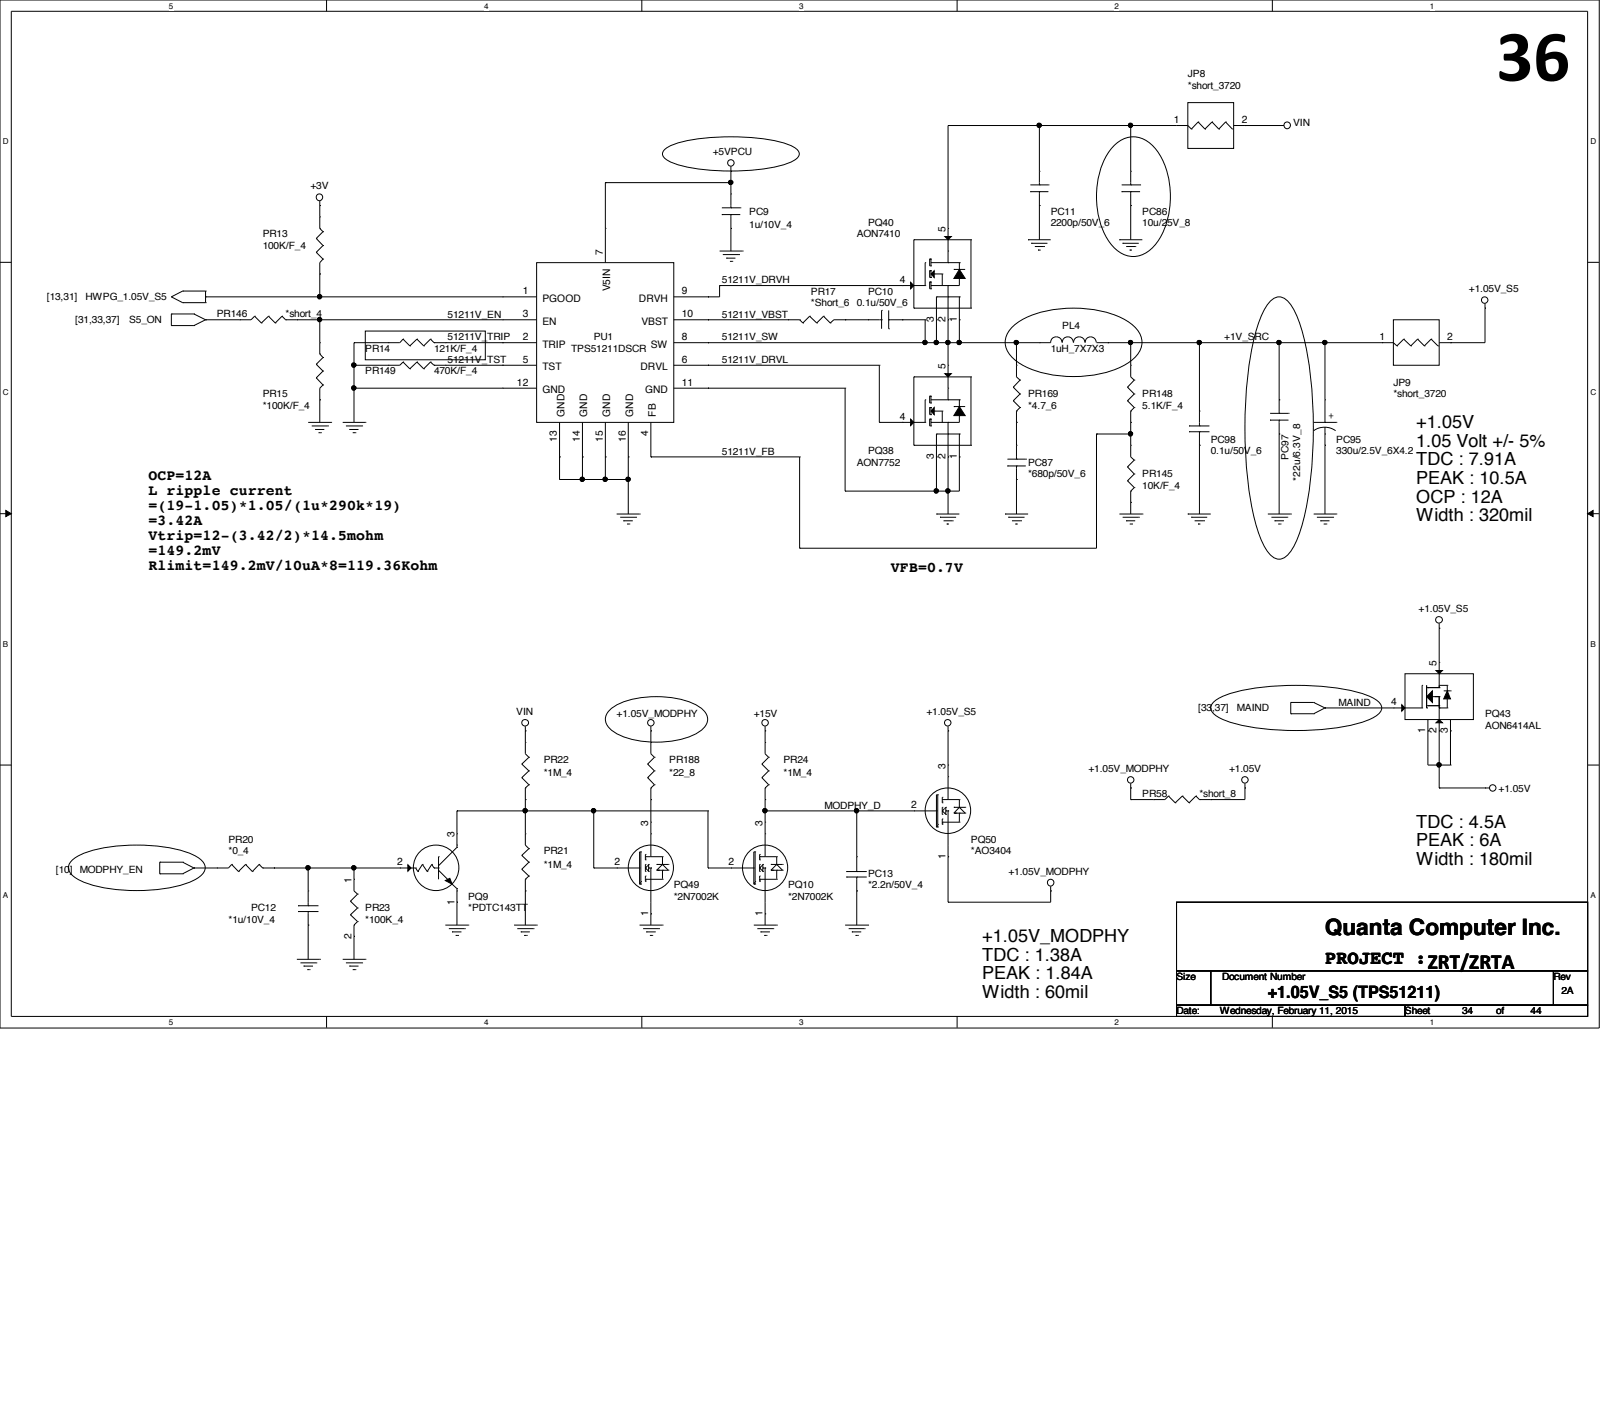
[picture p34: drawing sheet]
<svg xmlns="http://www.w3.org/2000/svg" width="210mm" height="184mm" viewBox="0 0 210 184" stroke-linecap="round" stroke-linejoin="round" font-family="sans-serif">
<defs><g id="words">
<text font-size="9.6" x="196.3" y="10.6">36</text>
<text font-size="3" x="173.8" y="122.6">Quanta Computer Inc.</text>
<text font-size="2.5" x="173.8" y="126.4">PROJECT :ZRT/ZRTA</text>
<g font-size="2.4">
<text x="185.8" y="56.1">+1.05V</text>
<text x="185.8" y="58.6">1.05 Volt +/- 5%</text>
<text x="185.8" y="61">TDC : 7.91A</text>
<text x="185.8" y="63.5">PEAK : 10.5A</text>
<text x="185.8" y="66">OCP : 12A</text>
<text x="185.8" y="68.4">Width : 320mil</text>
<text x="185.8" y="108.6">TDC : 4.5A</text>
<text x="185.8" y="111">PEAK : 6A</text>
<text x="185.8" y="113.5">Width : 180mil</text>
<text x="128.9" y="123.6">+1.05V_MODPHY</text>
<text x="128.9" y="126">TDC : 1.38A</text>
<text x="128.9" y="128.5">PEAK : 1.84A</text>
<text x="128.9" y="130.9">Width : 60mil</text>
</g>
<text font-size="2.2" x="166.3" y="130.9">+1.05V_S5 (TPS51211)</text>
<g font-size="1.9">
<text x="19.5" y="63">OCP=12A</text>
<text x="19.5" y="65">L ripple current</text>
<text x="19.5" y="66.9">=(19-1.05)*1.05/(1u*290k*19)</text>
<text x="19.5" y="68.9">=3.42A</text>
<text x="19.5" y="70.8">Vtrip=12-(3.42/2)*14.5mohm</text>
<text x="19.5" y="72.8">=149.2mV</text>
<text x="19.5" y="74.7">Rlimit=149.2mV/10uA*8=119.36Kohm</text>
<text x="116.9" y="75">VFB=0.7V</text>
</g>
<g font-size="1.4">
<text x="154" y="16.1">1</text>
<text x="162.9" y="16.1">2</text>
<text x="79.1" y="33.4" transform="rotate(-90 79.1 33.4)">7</text>
<text x="124" y="30.4" transform="rotate(-90 124 30.4)">5</text>
<text x="68.6" y="38.6">1</text>
<text x="68.6" y="41.6">3</text>
<text x="71.2" y="39.6">PGOOD</text>
<text x="80.1" y="38.2" transform="rotate(-90 80.1 38.2)">V5IN</text>
<text x="83.8" y="39.6">DRVH</text>
<text x="89.4" y="38.6">9</text>
<text x="89.4" y="41.6">10</text>
<text x="118.1" y="37.1">4</text>
<text x="68.6" y="44.6">2</text>
<text x="68.6" y="47.6">5</text>
<text x="71.2" y="42.6">EN</text>
<text x="71.2" y="45.6">TRIP</text>
<text x="84.2" y="42.6">VBST</text>
<text x="85.4" y="45.6">SW</text>
<text x="89.5" y="47.6">6</text>
<text x="89.5" y="44.6">8</text>
<text x="122.5" y="42.2" transform="rotate(-90 122.5 42.2)">3</text>
<text x="124" y="42.2" transform="rotate(-90 124 42.2)">2</text>
<text x="125.5" y="42.2" transform="rotate(-90 125.5 42.2)">1</text>
<text x="181" y="44.6">1</text>
<text x="189.9" y="44.6">2</text>
<text x="67.8" y="50.6">12</text>
<text x="71.2" y="48.6">TST</text>
<text x="71.2" y="51.6">GND</text>
<text x="84" y="48.6">DRVL</text>
<text x="84.6" y="51.6">GND</text>
<text x="89.4" y="50.6">11</text>
<text x="124" y="48.4" transform="rotate(-90 124 48.4)">5</text>
<text x="73.1" y="58" transform="rotate(-90 73.1 58)">13</text>
<text x="74" y="54.7" transform="rotate(-90 74 54.7)">GND</text>
<text x="76.1" y="58" transform="rotate(-90 76.1 58)">14</text>
<text x="77" y="54.7" transform="rotate(-90 77 54.7)">GND</text>
<text x="79.1" y="58" transform="rotate(-90 79.1 58)">15</text>
<text x="80.1" y="54.7" transform="rotate(-90 80.1 54.7)">GND</text>
<text x="82.1" y="58" transform="rotate(-90 82.1 58)">16</text>
<text x="83.1" y="54.7" transform="rotate(-90 83.1 54.7)">GND</text>
<text x="85" y="57.2" transform="rotate(-90 85 57.2)">4</text>
<text x="86" y="54.7" transform="rotate(-90 86 54.7)">FB</text>
<text x="118.1" y="55.1">4</text>
<text x="122.5" y="60.2" transform="rotate(-90 122.5 60.2)">3</text>
<text x="124" y="60.2" transform="rotate(-90 124 60.2)">2</text>
<text x="125.5" y="60.2" transform="rotate(-90 125.5 60.2)">1</text>
<text x="188.5" y="87.3" transform="rotate(-90 188.5 87.3)">5</text>
<text x="182.5" y="92.5">4</text>
<text x="124" y="100.8" transform="rotate(-90 124 100.8)">3</text>
<text x="187" y="96.2" transform="rotate(-90 187 96.2)">1</text>
<text x="188.5" y="96.2" transform="rotate(-90 188.5 96.2)">2</text>
<text x="189.9" y="96.2" transform="rotate(-90 189.9 96.2)">3</text>
<text x="119.5" y="106">2</text>
<text x="52.1" y="113.5">2</text>
<text x="59.6" y="109.8" transform="rotate(-90 59.6 109.8)">3</text>
<text x="80.6" y="113.5">2</text>
<text x="85" y="108.3" transform="rotate(-90 85 108.3)">3</text>
<text x="95.6" y="113.5">2</text>
<text x="100" y="108.3" transform="rotate(-90 100 108.3)">3</text>
<text x="124" y="112.7" transform="rotate(-90 124 112.7)">1</text>
<text x="46.1" y="115.8" transform="rotate(-90 46.1 115.8)">1</text>
<text x="59.6" y="118.7" transform="rotate(-90 59.6 118.7)">1</text>
<text x="46.1" y="123.2" transform="rotate(-90 46.1 123.2)">2</text>
<text x="85" y="120.2" transform="rotate(-90 85 120.2)">1</text>
<text x="100" y="120.2" transform="rotate(-90 100 120.2)">1</text>
</g>
<g font-size="1.3">
<text x="155.8" y="10.2">JP8</text>
<text x="155.8" y="11.6">*short_3720</text>
<text x="169.6" y="16.6">VIN</text>
<text x="93.5" y="20.4">+5VPCU</text>
<text x="40.7" y="24.8">+3V</text>
<text x="98.3" y="28.2">PC9</text>
<text x="98.3" y="29.9">1u/10V_4</text>
<text x="113.9" y="29.6">PQ40</text>
<text x="137.8" y="28.2">PC11</text>
<text x="137.8" y="29.6">2200p/50V_6</text>
<text x="149.9" y="28.2">PC86</text>
<text x="149.9" y="29.6">10u/25V_8</text>
<text x="34.5" y="31.2">PR13</text>
<text x="34.5" y="32.6">100K/F_4</text>
<text x="112.4" y="31.2">AON7410</text>
<text x="6.1" y="39.4">[13,31]</text>
<text x="11.2" y="39.4">HWPG_1.05V_S5</text>
<text x="28.4" y="41.6">PR146</text>
<text x="37.5" y="41.6">*short_4</text>
<text x="58.7" y="41.7">51211V_EN</text>
<text x="94.7" y="37.2">51211V_DRVH</text>
<text x="94.7" y="41.7">51211V_VBST</text>
<text x="106.4" y="38.7">PR17</text>
<text x="106.4" y="40.1">*Short_6</text>
<text x="112.4" y="40.1">0.1u/50V_6</text>
<text x="113.9" y="38.7">PC10</text>
<text x="192.7" y="38.4">+1.05V_S5</text>
<text x="9.9" y="42.4">[31,33,37]</text>
<text x="16.9" y="42.4">S5_ON</text>
<text x="47.9" y="46.1">PR14</text>
<text x="56.9" y="46.1">121K/F_4</text>
<text x="58.7" y="44.7">51211V_TRIP</text>
<text x="58.7" y="47.6">51211V_TST</text>
<text x="74.9" y="46.1">TPS51211DSCR</text>
<text x="77.9" y="44.6">PU1</text>
<text x="94.7" y="47.6">51211V_DRVL</text>
<text x="94.7" y="44.7">51211V_SW</text>
<text x="137.8" y="46.1">1uH_7X7X3</text>
<text x="139.4" y="43.1">PL4</text>
<text x="160.6" y="44.7">+1V_SRC</text>
<text x="34.5" y="52.1">PR15</text>
<text x="34.5" y="53.6">*100K/F_4</text>
<text x="47.9" y="49.1">PR149</text>
<text x="56.9" y="49.1">470K/F_4</text>
<text x="134.9" y="52.1">PR169</text>
<text x="134.9" y="53.6">*4.7_6</text>
<text x="149.9" y="52.1">PR148</text>
<text x="149.9" y="53.6">5.1K/F_4</text>
<text x="182.8" y="50.6">JP9</text>
<text x="182.8" y="52.1">*short_3720</text>
<text x="94.7" y="59.6">51211V_FB</text>
<text x="113.9" y="59.6">PQ38</text>
<text x="158.8" y="58.1">PC98</text>
<text x="158.8" y="59.6">0.1u/50V_6</text>
<text x="174.3" y="55">+</text>
<text x="175.3" y="58.1">PC95</text>
<text x="175.3" y="59.6">330u/2.5V_6X4.2</text>
<text x="112.4" y="61.1">AON7752</text>
<text x="134.9" y="61.1">PC87</text>
<text x="134.9" y="62.6">*680p/50V_6</text>
<text x="149.9" y="62.6">PR145</text>
<text x="149.9" y="64.1">10K/F_4</text>
<text x="169" y="60.4" transform="rotate(-90 169 60.4)">PC97</text>
<text x="170.6" y="63.1" transform="rotate(-90 170.6 63.1)">*22u/6.3V_8</text>
<text x="186.1" y="80.3">+1.05V_S5</text>
<text x="67.7" y="93.8">VIN</text>
<text x="80.9" y="94.1">+1.05V_MODPHY</text>
<text x="98.9" y="94.1">+15V</text>
<text x="121.5" y="93.8">+1.05V_S5</text>
<text x="157.2" y="93.3">[33,37]</text>
<text x="162.3" y="93.3">MAIND</text>
<text x="175.6" y="92.6">MAIND</text>
<text x="194.8" y="94.1">PQ43</text>
<text x="194.8" y="95.6">AON6414AL</text>
<text x="71.3" y="100.1">PR22</text>
<text x="71.3" y="101.9">*1M_4</text>
<text x="87.8" y="100.1">PR188</text>
<text x="87.8" y="101.9">*22_8</text>
<text x="102.8" y="100.1">PR24</text>
<text x="102.8" y="101.9">*1M_4</text>
<text x="142.8" y="101.3">+1.05V_MODPHY</text>
<text x="161.2" y="101.3">+1.05V</text>
<text x="108.2" y="106.1">MODPHY_D</text>
<text x="149.9" y="104.6">PR58</text>
<text x="157.4" y="104.6">*short_8</text>
<text x="196.6" y="103.8">+1.05V</text>
<text x="30" y="110.6">PR20</text>
<text x="30" y="112.1">*0_4</text>
<text x="71.3" y="112.1">PR21</text>
<text x="71.3" y="113.9">*1M_4</text>
<text x="127.4" y="110.6">PQ50</text>
<text x="127.4" y="112.1">*AO3404</text>
<text x="7.3" y="114.5">[10]</text>
<text x="10.5" y="114.5">MODPHY_EN</text>
<text x="32.9" y="119.5">PC12</text>
<text x="47.9" y="119.5">PR23</text>
<text x="61.4" y="118.1">PQ9</text>
<text x="61.4" y="119.5">*PDTC143TT</text>
<text x="88.4" y="116.5">PQ49</text>
<text x="88.4" y="118.1">*2N7002K</text>
<text x="103.4" y="116.5">PQ10</text>
<text x="103.4" y="118.1">*2N7002K</text>
<text x="113.9" y="115.1">PC13</text>
<text x="113.9" y="116.5">*2.2n/50V_4</text>
<text x="132.3" y="114.8">+1.05V_MODPHY</text>
<text x="30" y="121.1">*1u/10V_4</text>
<text x="47.9" y="121.1">*100K_4</text>
<text x="154.3" y="128.6">Size</text>
<text x="160.3" y="128.6">Document Number</text>
<text x="203.8" y="128.6">Rev</text>
<text x="204.9" y="130.3">2A</text>
<text x="154.3" y="133.1">Date:</text>
<text x="160" y="133.1">Wednesday, February 11, 2015</text>
<text x="184.3" y="133.1">Sheet</text>
<text x="191.8" y="133.1">34</text>
<text x="196.3" y="133.1">of</text>
<text x="200.8" y="133.1">44</text>
</g>
<g font-size="1.1">
<text x="22.1" y="1.1">5</text>
<text x="63.5" y="1.1">4</text>
<text x="104.9" y="1.1">3</text>
<text x="146.2" y="1.1">2</text>
<text x="187.6" y="1.1">1</text>
<text x=".4" y="18.9">D</text>
<text x="208.7" y="18.9">D</text>
<text x=".4" y="51.9">C</text>
<text x="208.7" y="51.9">C</text>
<text x=".4" y="84.8">B</text>
<text x="208.7" y="84.8">B</text>
<text x=".4" y="117.8">A</text>
<text x="208.7" y="117.8">A</text>
<text x="22.1" y="134.5">5</text>
<text x="63.5" y="134.5">4</text>
<text x="104.9" y="134.5">3</text>
<text x="146.2" y="134.5">2</text>
<text x="187.6" y="134.5">1</text>
</g>
</g></defs>
<path d="M0 0h209.8v134.9h-209.8zM1.5 1.5h206.8v131.8h-206.8z" fill="none" stroke="#000" stroke-width=".13"/>
<g fill="#fff">
<path d="M22.1 .2h.6v1.2h-.6z"/>
<path d="M22.1 133.5h.6v1.2h-.6z"/>
</g>
<path d="M42.8 0v1.5M42.8 133.3v1.5" fill="none" stroke="#000" stroke-width=".13"/>
<g fill="#fff">
<path d="M63.5 .2h.6v1.2h-.6z"/>
<path d="M63.5 133.5h.6v1.2h-.6z"/>
</g>
<path d="M84.2 0v1.5M84.2 133.3v1.5" fill="none" stroke="#000" stroke-width=".13"/>
<g fill="#fff">
<path d="M104.9 .2h.6v1.2h-.6z"/>
<path d="M104.9 133.5h.6v1.2h-.6z"/>
</g>
<path d="M125.6 0v1.5M125.6 133.3v1.5" fill="none" stroke="#000" stroke-width=".13"/>
<g fill="#fff">
<path d="M146.2 .2h.6v1.2h-.6z"/>
<path d="M146.2 133.5h.6v1.2h-.6z"/>
</g>
<path d="M166.9 0v1.5M166.9 133.3v1.5" fill="none" stroke="#000" stroke-width=".13"/>
<g fill="#fff">
<path d="M187.6 .2h.6v1.2h-.6z"/>
<path d="M187.6 133.5h.6v1.2h-.6z"/>
<path d="M.4 17.9h.7v1.2h-.7z"/>
<path d="M208.7 17.9h.7v1.2h-.7z"/>
<path d="M.4 50.9h.7v1.2h-.7z"/>
<path d="M208.7 50.9h.7v1.2h-.7z"/>
</g>
<path d="M0 34.4h1.5M208.3 34.4h1.5" fill="none" stroke="#000" stroke-width=".13"/>
<g fill="#fff">
<path d="M.4 83.9h.7v1.1h-.7z"/>
<path d="M208.7 83.9h.7v1.1h-.7z"/>
</g>
<path d="M0 67.4h1.5M.8 67l.7 .4-.7 .4zM208.3 67.4l.7-.4v.8zM208.3 67.4h1.5" fill="none" stroke="#000" stroke-width=".13"/>
<path d="M.8 67l.7 .4-.7 .4zM208.3 67.4l.7-.4v.8z" fill="#000"/>
<g fill="#fff">
<path d="M.4 116.8h.7v1.2h-.7z"/>
<path d="M208.7 116.8h.7v1.2h-.7z"/>
</g>
<g fill="none" stroke="#000" stroke-width=".13">
<path d="M87.4 19.5a12.6 12.6 0 0 1 5.6-1.4 28.6 28.6 0 0 1 10.1 .8l1.3 .6 .3 .3 .2 .4-.2 .4a4.5 4.5 0 0 1-2.5 1.2 29.8 29.8 0 0 1-13.6-.3l-1.2-.6-.4-.3-.1-.4 .1-.4zM124.4 16.5h31.4l.5 .4M124.4 16.5h.1M124.4 16.5v18M136.4 16.5h.1M136.4 16.5v7.8M146.5 18.8a3.3 3.3 0 0 1 4.8 .4 10.4 10.4 0 0 1 2 8.8 8 8 0 0 1-2.6 4.9 3.3 3.3 0 0 1-4.7-.5 10.6 10.6 0 0 1-1.9-9.1 8.2 8.2 0 0 1 2.4-4.5zM148.3 16.5h.1M148.3 16.5v7.8M154.3 16.5h.1M155.8 13.5h6v6h-6zM156.3 16.9h.1"/>
<path d="M157.2 16l-.9 .9M157.2 16h.1M157.2 16l.9 .9M158.1 16.9h.1M159 16l-.9 .9M159 16h.1M159 16l.9 .9M159.9 16.9h.1M160.8 16h.1M160.8 16l.9 .9M160.8 16l-.9 .9M161.7 16.9h.1"/>
<path d="M161.8 16.5h6.6M163.3 16.5h.1M167.8 16.5h.1M22.5 38.9h.1M22.5 38.9l1.5 .8M24 39.7h3M24 38.2l-1.5 .7M24 39.7h.1M24 38.2h.1M24 38.2h3M27 38.9h.1M27 38.2h.1"/>
<path d="M27 39.7h.1M27 38.2v1.5M27 38.9h43.4M41.5 33.1l.9 .9M41.5 31.3l.9 .9M41.5 33.1h.1M41.5 31.3h.1M42 30l.4 .4M42 38.9h.1M42 27h.1M42 35.9h.1M42 30h.1"/>
<path d="M42 28.4h.1M42 26.4v3.6M42.4 34h.1M42.4 32.2h.1M42.4 30.4h.1M42.4 34l-.4 .5v4.4M42.4 32.2l-.9 .9M42.4 30.4l-.9 .9M65.9 38.9h.1M70.4 34.5h18v20.9h-18zM79.4 24h16.5M79.4 24h.1"/>
<path d="M79.4 30h.1M79.4 24v10.5M92.9 38.9h.1M94.4 37.5h27M94.4 37.5h.1M94.4 37.5v1.4h-6M94.4 32.9h3M94.7 28.2h2.4M94.7 28.2h.1M94.7 27.3h2.4M94.8 33.4h2.1M95.3 33.9h1.2"/>
<path d="M95.3 33.9h.1M95.8 34.3h.3M95.9 24h.1M95.9 30h.1M95.9 22.5h.1M95.9 28.2h.1M95.9 27.3h.1M95.9 25.4h.1M95.9 21.8v5.5M95.9 28.2v4.7M96.1 34.3h.1M96.9 33.4h.1"/>
<path d="M97.1 27.3h.1M97.4 32.9h.1M118.4 37.5h.1M119.5 37l.4 .5-.4 .4zM119.9 31.5h7.5M119.9 31.5h.1M119.9 31.5v8.9M121.4 34.5h.1M121.4 37.5h.1M121.4 34.5v3M122 37h.1M122 35.5h.1"/>
<path d="M122 34h.1M122 34v.9h.1M122 35.5v.9h.1M122 37v.9h.1M122.1 35.9l.5-.4v.9zM122.1 37.9h.1M122.1 37h.1M122.1 36.4h.1M122.1 35.5h.1M122.1 34.9h.1M122.1 34h.1M122.1 37.5h.1"/>
<path d="M122.1 34v.9M122.1 35.5v.9M122.1 37v.9M122.1 34.5h3.8M122.6 35.9h.1M122.6 35.9h1M122.9 38.9h.1M122.9 38.9h3M122.9 38.9v6.1M123.6 35.9h.1M123.6 35.9v1.6M124 31h.8l-.4 .5z"/>
<path d="M124.4 32.9h.1M124.4 34.5h.1M124.4 38.9h.1M124.4 37.5h.1M124.4 30h.1M124.4 37.5v15M125.1 35.3h1.5M125.1 35.3h.1M125.9 36.5h.1M125.9 34.5h.1M125.9 38.9h.1M125.9 36.5v1h-3.8"/>
<path d="M125.9 34.5v.8M125.9 38.9v6.1M125.9 35.3l.7 1.2h-1.5zM127.4 31.5h.1M127.4 31.5v8.9M134.9 31.5h.1M134.9 31.5h2.9M135.2 25.1h.1M135.2 24.3h2.3M135.2 25.1h2.3M135.3 31.9h.1M135.3 31.9h2.1"/>
<path d="M135.8 32.3h1.1M136.2 32.8h.1M136.2 32.8h.3M136.4 27h.1M136.4 25.1h.1M136.4 24.3h.1M136.4 22.5h.1M136.4 25.1v6.4M136.9 32.3h.1M137.5 24.3h.1M146.9 31.5h3M146.9 31.5h.1"/>
<path d="M147.2 25.1h2.4M147.2 25.1h.1M147.2 24.3h2.4M147.3 31.9h.1M147.3 31.9h2.1M147.7 32.3h1.2M148.2 32.8h.3M148.2 32.8h.1M148.3 27h.1M148.3 24.3h.1M148.3 25.1h.1M148.3 22.5h.1"/>
<path d="M148.3 25.1v6.4M148.9 32.3h.1M149.6 24.3h.1M166.8 39.4a1.39 1.39 0 0 1 2 0 7.9 7.9 0 0 1 1.8 3.3 52.4 52.4 0 0 1 1.4 19.2 29.5 29.5 0 0 1-2.2 9.7 2.63 2.63 0 0 1-2 1.8 2.63 2.63 0 0 1-2-1.8 24.8 24.8 0 0 1-2-7.9 58.6 58.6 0 0 1 .8-19.7 10.6 10.6 0 0 1 2.2-4.6zM194.8 39.8v5.2h-6M22.5 41.2h2.9M22.5 41.2h.1M22.5 42.7h.1M22.5 41.2v1.5M22.5 42.7h2.9M25.4 41.2l1.6 .8M25.4 41.2h.1"/>
<path d="M25.4 42.7h.1M27 42h.1M27 42l-1.6 .7M31.5 42h.1M33.4 41.5h.1M33.4 41.5l.9 .9M33.4 41.5l-.5 .5h-5.9M34.3 42.4h.1M35.2 41.5h.1M35.2 41.5l.9 .9M35.2 41.5l-.9 .9M36.1 42.4h.1"/>
<path d="M37 41.5h.1M37 41.5l.5 .5M37 41.5l-.9 .9M37.5 42h.1M37.5 42h32.9M38.9 42h.1M40.4 55.4h3M40.9 55.9h2.1M41.4 56.3h1.1M41.4 56.3h.1M41.5 49.6l.9 .9M41.5 47.8l.9 .9"/>
<path d="M41.5 49.6h.1M41.5 47.8h.1M41.8 56.8h.3M42 46.4l.4 .5M42 42h.1M42 52.5h.1M42 46.4h.1M42 45h.1M42 42v4.4M42.1 56.8h.1M42.4 50.5h.1M42.4 48.7h.1"/>
<path d="M42.4 46.9h.1M42.4 50.5l-.4 .4v4.5M42.4 48.7l-.9 .9M42.4 46.9l-.9 .9M43 55.9h.1M43.4 55.4h.1M45 55.4h2.9M45.4 55.9h2.1M45.8 56.3h.1M45.8 56.3h1.2M46.3 56.8h.3M46.4 50.9h24"/>
<path d="M46.4 45h.1M46.4 47.9h.1M46.4 50.9h.1M46.4 45v10.4M46.6 56.8h.1M47.5 55.9h.1M47.9 55.4h.1M47.9 43.4h15.8v3.8h-15.8zM50.9 45h.1M50.9 47.9h.1M52.9 44.5h.1M52.9 47.5h.1"/>
<path d="M52.9 44.5l.9 .9M52.9 47.5l.9 .9M52.9 47.5l-.4 .4h-6.1M52.9 44.5l-.4 .5h-6.1M53.8 45.4h.1M53.8 48.4h.1M54.7 44.5h.1M54.7 47.5h.1M54.7 44.5l.9 .9M54.7 47.5l.9 .9M54.7 44.5l-.9 .9M54.7 47.5l-.9 .9"/>
<path d="M55.6 45.4h.1M55.6 48.4h.1M56.5 44.5l-.9 .9M56.5 47.5l-.9 .9M56.5 44.5h.1M56.5 47.5h.1M56.5 44.5l.4 .5M56.5 47.5l.4 .4M56.9 45h.1M56.9 47.9h.1M56.9 47.9h13.5M56.9 45h13.5"/>
<path d="M58.4 45h.1M58.4 47.9h.1M65.9 45h.1M65.9 47.9h.1M65.9 42h.1M65.9 50.9h.1M73.4 59.9h.1M73.4 55.4v7.5M76.4 59.9h.1M76.4 55.4v7.5M79.4 59.9h.1M79.4 55.4v7.5"/>
<path d="M82.4 59.9h.1M82.4 55.4v12M85.4 59.9h19.5M85.4 59.9h.1M85.4 55.4v4.5M88.4 47.9h27M88.4 42h16.5M88.4 50.9h22.5M92.9 47.9h.1M92.9 50.9h.1M92.9 42h.1M92.9 45h.1"/>
<path d="M103.4 42h.1M104.9 59.9h.1M104.9 42h.1M104.9 59.9v12M104.9 42l.4 .4M105.3 42.4h.1M106.2 41.5h.1M106.2 41.5l-.9 .9M106.2 41.5l.9 .9M107.1 42.4h.1M108 41.5l.9 .9M108 41.5h.1"/>
<path d="M108 41.5l-.9 .9M108.9 42.4h.1M110.9 42h.1M110.9 50.9h.1M110.9 50.9v13.5M113.9 42h.1M115.4 55.4h6M115.4 47.9h.1M115.4 55.4h.1M115.4 47.9v7.5M115.7 42h.1M115.7 40.7h.1"/>
<path d="M115.7 40.7v2.4M115.7 42h-6.3l-.5 .4M116.6 43.1h.1M116.6 42h.1M116.6 40.7v2.4M116.6 42h4.8M118.4 42h.1M118.4 55.4h.1M119.5 55l.4 .4-.4 .4zM119.9 49.4h7.5M119.9 40.4h.1M119.9 49.4h.1"/>
<path d="M119.9 58.4h.1M119.9 40.4h7.5M119.9 49.4v9M119.9 58.4h7.5M121.4 42h.1M121.4 45h.1M121.4 52.5h.1M121.4 55.4h.1M121.4 42v3M121.4 52.5v2.9M122 55h.1M122 53.5h.1"/>
<path d="M122 52h.1M122 55v.9h.1M122 52v.9h.1M122 53.5v.9h.1M122.1 55.9h.1M122.1 55h.1M122.1 54.4h.1M122.1 53.5h.1M122.1 52.9h.1M122.1 52h.1M122.1 55.4h.1M122.1 52v.9"/>
<path d="M122.1 53.5v.9M122.1 55v.9M122.1 52.5h3.8M122.6 53.5v.9l-.5-.5zM122.6 53.9h.1M122.6 53.9h1M122.9 45h.1M122.9 59.9h.1M122.9 42h.1M122.9 56.9h.1M122.9 56.9v7.5M122.9 56.9h3"/>
<path d="M123.6 53.9h.1M123.6 53.9v1.5M124 49h.8l-.4 .4zM124.4 45h.1M124.4 59.9h.1M124.4 42h.1M124.4 50.9h.1M124.4 52.5h.1M124.4 56.9h.1M124.4 55.4h.1M124.4 47.9h.1M124.4 55.4v12"/>
<path d="M125.1 53.3h1.5M125.1 53.3h.1M125.9 59.9h.1M125.9 42h.1M125.9 54.5h.1M125.9 52.5h.1M125.9 56.9h.1M125.9 56.9v7.5h-15M125.9 52.5v.8M125.9 54.5v.9h-3.8M125.9 53.3l.7 1.2h-1.5zM127.4 40.4h.1"/>
<path d="M127.4 58.4h.1M127.4 49.4h.1M127.4 49.4v9M132.7 43a9.6 9.6 0 0 1 5.5-2.4 15.4 15.4 0 0 1 9.4 1.4 3.8 3.8 0 0 1 2.2 2.9 3.2 3.2 0 0 1-1.4 2.4 13.7 13.7 0 0 1-8.9 2.1 11.9 11.9 0 0 1-6.2-2.1 2.74 2.74 0 0 1-.6-4.3zM132.9 50.8h.1M132.9 52.6h.1M132.9 50.8l.9 .9M132.9 52.6l.9 .9M133.3 45h.1M133.3 55.4h.1M133.3 58.4h.1M133.3 53.9h.1"/>
<path d="M133.3 47.9h.1M133.3 45v4.4l.5 .5M133.3 53.9v6.3M133.8 49.9h.1M133.8 51.7h.1M133.8 53.5h.1M133.8 49.9l-.9 .9M133.8 51.7l-.9 .9M133.8 53.5l-.5 .4M136.4 45h.1M139.3 44.9a.74 .74 0 0 0-.7-.7 .74 .74 0 0 0-.8 .8h-49.4M140.8 44.9a.72 .72 0 0 0-.7-.7 .72 .72 0 0 0-.7 .8"/>
<path d="M142.3 44.9a.74 .74 0 0 0-.7-.7 .74 .74 0 0 0-.8 .8M143.8 44.9a.72 .72 0 0 0-.7-.7 .72 .72 0 0 0-.7 .8M143.8 56.9h.1M143.8 45h39l.5 .4M143.8 56.9v15h-38.9M143.8 56.9h4.5M145.3 45h.1M147.9 50.8h.1M147.9 52.6h.1M147.9 50.8l.9 .9M147.9 52.6l.9 .9M148.3 45h.1"/>
<path d="M148.3 56.9h.1M148.3 55.4h.1M148.3 58.4h.1M148.3 53.9h.1M148.3 47.9h.1M148.3 45v4.4l.5 .5M148.3 53.9v6l.5 .5M148.8 49.9h.1M148.8 51.7h.1M148.8 53.5h.1M148.8 49.9l-.9 .9M148.8 51.7l-.9 .9"/>
<path d="M148.8 53.5l-.5 .4M156 55.9h2.7M156 56.6h2.7M156 55.9h.1M156 56.6h.1M157.4 45h.1M157.4 58.4h.1M157.4 56.6h.1M157.4 55.9h.1M157.4 53.9h.1M157.4 45v10.9M157.4 56.6v10.8"/>
<path d="M166.6 55.1h.1M166.6 54.2h2.4M166.6 55.1h2.4M167.8 45h.1M167.8 56.9h.1M167.8 52.5h.1M167.8 54.2h.1M167.8 55.1h.1M167.8 45v9.2M167.8 55.1v12.3M169 54.2h.1M172.3 55.4h3"/>
<path d="M173.8 56a2.31 2.31 0 0 1 1.4 .5M173.8 45h.1M173.8 58.4h.1M173.8 56.9h.1M173.8 55.4h.1M173.8 56a2.26 2.26 0 0 0-1.5 .5M173.8 52.5h.1M173.8 45v10.4M173.8 56v11.4M175.3 55.4h.1M181.3 45h.1M182.8 42h6v5.9h-6z"/>
<path d="M183.3 45.4h.1M184.1 44.5l-.8 .9M184.1 44.5h.1M184.1 44.5l1 .9M185.1 45.4h.1M186 44.5h.1M186 44.5l.9 .9M186 44.5l-.9 .9M186.9 45.4h.1M187.7 44.5l-.8 .9M187.7 44.5h.1M187.7 44.5l.9 .9"/>
<path d="M188.6 45.4h.1M190.3 45h.1M194.8 40.4h.1M73.4 62.9h9M73.4 62.9h.1M76.4 62.9h.1M79.4 62.9h.1M80.9 67.4h3M81.4 67.9h2M81.8 68.3h1.2M81.8 68.3h.1M82.3 68.7h.2"/>
<path d="M82.4 62.9h.1M82.5 68.7h.1M83.4 67.9h.1M83.9 67.4h.1M104.9 71.9h.1M110.9 64.4h.1M122.9 67.4h3M122.9 64.4h.1M122.9 67.4h.1M123.3 67.9h.1M123.3 67.9h2.1M123.8 68.3h1.2"/>
<path d="M124.2 68.7h.3M124.2 68.7h.1M124.4 64.4h.1M125 68.3h.1M131.9 67.4h3M131.9 67.4h.1M132.2 61.1h2.4M132.2 61.1h.1M132.2 60.2h2.4M132.3 67.9h.1M132.3 67.9h2.1M132.8 68.3h1.1"/>
<path d="M133.2 68.7h.3M133.2 68.7h.1M133.3 62.9h.1M133.3 60.2h.1M133.3 61.1h.1M133.3 61.1v6.3M133.9 68.3h.1M134.6 60.2h.1M146.9 67.4h3M147.3 67.9h2.1M147.7 68.3h.1M147.7 68.3h1.2"/>
<path d="M147.9 61.3h.1M147.9 63.1h.1M147.9 61.3l.9 .9M147.9 63.1l.9 .9M148.2 68.7h.3M148.3 65.9h.1M148.3 64.4h.1M148.3 64.4v3M148.5 68.7h.1M148.8 60.4h.1M148.8 62.2h.1M148.8 64h.1"/>
<path d="M148.8 60.4l-.9 .9M148.8 62.2l-.9 .9M148.8 64l-.5 .4M149.4 67.9h.1M149.9 67.4h.1M155.8 67.4h3M155.8 67.4h.1M156.3 67.9h.1M156.3 67.9h2.1M156.7 68.3h1.2M157.2 68.7h.3M157.2 68.7h.1"/>
<path d="M157.9 68.3h.1M166.3 67.4h3M166.8 67.9h2.1M167.2 68.3h1.2M167.2 68.3h.1M167.7 68.7h.3M168 68.7h.1M168.9 67.9h.1M169.3 67.4h.1M172.3 67.4h3M172.8 67.9h2.1M173.2 68.3h.1"/>
<path d="M173.2 68.3h1.2M173.7 68.7h.3M174 68.7h.1M174.9 67.9h.1M175.3 67.4h.1M68.9 95.9h.1M68.9 97.4h.1M68.9 95.3v3.6l.5 .5M69.4 99.4h.1M69.4 99.4l-.9 .8M79.8 93.3a7.7 7.7 0 0 1 5.1-1.9 11.6 11.6 0 0 1 7 1.5 1.7 1.7 0 0 1 0 3 10.7 10.7 0 0 1-7 1.4 7.7 7.7 0 0 1-5.1-1.9 1.52 1.52 0 0 1 0-2.1zM85.4 95.9h.1"/>
<path d="M85.4 97.4h.1M85.4 95.3v3.6l.5 .5M85.9 99.4h.1M85.9 99.4l-.9 .8M100.4 95.9h.1M100.4 97.4h.1M100.4 95.3v3.6l.4 .5M100.8 99.4h.1M100.8 99.4l-.9 .8M124.4 95.9h.1M124.4 95.3v9.6M159.3 92a12.6 12.6 0 0 1 6-1.8 36.7 36.7 0 0 1 13.2 .7 4.6 4.6 0 0 1 2.6 1.5l.2 .5-.2 .4a4.7 4.7 0 0 1-2.6 1.5 35.3 35.3 0 0 1-16.9 0 4.6 4.6 0 0 1-2.6-1.5l-.2-.4 .2-.5z"/>
<path d="M169.3 92.2h3M169.3 92.2h.1M169.3 93.6h.1M169.3 92.2v1.4M169.3 93.6h3M172.3 92.2h.1M172.3 93.6h.1M172.3 92.2l1.5 .7M173.8 92.9h12.8M173.8 92.9l-1.5 .7M173.8 92.9h.1M182.8 92.9h.1"/>
<path d="M183.9 92.5l.4 .4-.4 .4zM184.3 88.4h9v6h-9zM186.6 92.9h.1M186.6 89.9h.1M186.6 89.9v3M187.2 91.4l.7-.8v1.6zM187.2 92.9h.1M187.2 90.2h.1M187.2 89.9v3M187.2 92.6h1.6M187.2 90.2h1.6M187.3 95.9h.1"/>
<path d="M187.3 90.2h.1M187.3 94.4v6h3M187.9 91.4h.9M188.4 94.8l.4-.4 .4 .4zM188.4 88h.8l-.4 .4zM188.6 92.6h.1M188.8 95.9h.1M188.8 82.4h.1M188.8 90.2h.1M188.8 91.4h.1M188.8 92.9h.1M188.8 92.6h.1"/>
<path d="M188.8 88.4h.1M188.8 94.4h.1M188.8 86.9h.1M188.8 81.8v8.4M188.8 91.4v12M188.8 89.9h1.1M188.8 92.9h1.1M189.4 90.6h.9M189.9 90.6l.4 1.1h-.9zM189.9 89.9h.1M189.9 90.6h.1M189.9 92.9h.1"/>
<path d="M189.9 89.9v.7M189.9 91.7v1.2M190.3 95.9h.1M190.3 90.6h.1M190.3 94.4v6M0 100.4h1.5M9.4 112.9a10.4 10.4 0 0 1 5.7-1.9 21.7 21.7 0 0 1 10.1 1.1 2.36 2.36 0 0 1 1.7 1.7 2.39 2.39 0 0 1-1.7 1.8 21.7 21.7 0 0 1-11.4 .9 9.3 9.3 0 0 1-4.4-1.7 1.21 1.21 0 0 1 0-1.9zM21 114.6h.1M21 113.1h.1M21 113.1h3M21 113.1v1.5M21 114.6h3"/>
<path d="M24 113.1h.1M24 114.6h.1M24 113.1l1.4 .8M25.4 113.9h.1M25.4 113.9l-1.4 .7M28.4 113.9h.1M30.4 113.4h.1M30.4 113.4l.9 .9M30.4 113.4l-.4 .5h-4.6M31.3 114.3h.1M32.2 113.4h.1M32.2 113.4l.9 .9"/>
<path d="M32.2 113.4l-.9 .9M33.1 114.3h.1M34 113.4l-.9 .9M34 113.4h.1M34 113.4l.5 .5M34.5 113.9h.1M34.5 113.9h20M35.9 113.9h.1M39.1 118.8h2.7M39.1 119.6h2.7M39.1 118.8h.1M39.1 119.6h.1"/>
<path d="M40.4 113.9h.1M40.4 119.6h.1M40.4 118.8h.1M40.4 116.9h.1M40.4 113.9v4.9M40.4 119.6v6.3M46 118.2h.1M46 118.2l.9 .9M46.4 113.9h.1M46.4 115.4h.1M46.4 113.9v3l.5 .4M46.9 117.3h.1"/>
<path d="M46.9 119.1h.1M46.9 117.3l-.9 .9M46.9 119.1l-.9 .9M52.5 113.9h.1M53.5 113.5l.4 .4-.4 .4zM54.5 113.9h.1M54.5 113.9l.3 .4M54.8 114.3h.1M55.4 113.4l-.6 .9M55.4 113.4h.1M55.4 113.4l.6 .9M56 114.3h.1"/>
<path d="M56.6 113.4l-.6 .9M56.6 113.4h.1M56.6 113.4l.3 .5M56.9 113.9h.1M56.9 113.9h.6M57.5 113.9h.1M57.5 112.4h.1M57.5 112.4v3M57.5 114.2l1.2 1.2M58.4 115.5l.6-.3 .3 .8zM58.7 115.4h.1M59.3 116l.6 .6"/>
<path d="M59.9 106.4h.1M59.9 118.4h.1M59.9 116.9h.1M59.9 116.6h.1M59.9 111.2h.1M59.9 110.9h.1M59.9 109.4h.1M59.9 106.4v4.8M59.9 116.6v4.8M59.9 106.4h33M59.9 111.2l-2.4 2.4M68.5 112.2h.1"/>
<path d="M68.5 114h.1M68.5 100.2h.1M68.5 102h.1M68.5 112.2l.9 .9M68.5 114l.9 .9M68.5 100.2l.9 .9M68.5 102l.9 1M68.9 104.9h.1M68.9 106.4h.1M68.9 116.9h.1M68.9 115.4h.1M68.9 109.4h.1"/>
<path d="M68.9 103.4h.1M68.9 103.4v7.5l.5 .4M68.9 115.4v6M69.4 111.3h.1M69.4 113.1h.1M69.4 114.9h.1M69.4 101.1h.1M69.4 103h.1M69.4 111.3l-.9 .9M69.4 113.1l-.9 .9M69.4 114.9l-.5 .5M69.4 101.1l-.9 .9"/>
<path d="M69.4 103l-.5 .4M77.9 106.4h.1M77.9 113.9h.1M77.9 106.4v7.5M77.9 113.9h6M80.9 113.9h.1M83.9 116h.2M83.9 115.8h.1M83.9 113.9h.1M83.9 116h.1M84.1 111.8h.1M84.1 115.7h.1"/>
<path d="M84.1 116h.1M84.1 111.8v4.2M84.1 111.8h-.2v4.2M84.7 112.4h2.2M84.7 113.9l.3 .3M84.7 112.4h.1M84.7 113.9h.1M84.7 113.4h.1M84.7 114.3h.1M84.7 114.9h.1M84.7 115.5h.1M84.7 112.1h.1"/>
<path d="M84.7 112.7h.1M84.7 112.8h.1M84.7 115.4h.1M84.7 115.7h.1M84.7 112.1v.7M84.7 113.4v.9M84.7 114.9v.8M84.7 115.4h2.2M85 100.2h.1M85 102h.1M85 114.2h.1M85 100.2l.9 .9"/>
<path d="M85 102l.9 1M85 114.2l.1 .1M85.1 113.4l-.4 .5M85.1 114.3h.1M85.1 113.4h.1M85.1 113.9h.1M85.1 113.9h.3M85.1 113.4v.9M85.4 119.9h.1M85.4 104.9h.1M85.4 103.4h.1M85.4 113.9h.1"/>
<path d="M85.4 109.4h.1M85.4 107.9h.1M85.4 103.4v9M85.4 113.9v7.5M85.9 101.1h.1M85.9 103h.1M85.9 101.1l-.9 .9M85.9 103l-.5 .4M86.1 114.2h.1M86.1 113.4h.1M86.1 114.2h1.6M86.1 113.4h1.6"/>
<path d="M86.3 114.2h.1M86.4 114.2h.1M86.9 114.2h.1M86.9 112.4h.1M86.9 113.4h.1M86.9 115.4h.1M86.9 112.4v1M86.9 114.2v1.2M86.9 113.4l.8 .8M86.9 113.4l-.8 .8M87.7 114.2h.1M87.7 113.4h.1"/>
<path d="M92.9 113.9h6M92.9 106.4h.1M92.9 113.9h.1M92.9 106.4v7.5M95.9 113.9h.1M98.9 116h.2M98.9 115.8h.1M98.9 113.9h.1M98.9 116h.1M99.1 111.8h.1M99.1 115.7h.1M99.1 116h.1"/>
<path d="M99.1 111.8v4.2M99.1 111.8h-.2v4.2M99.7 112.4h.1M99.7 113.9h.1M99.7 113.4h.1M99.7 114.3h.1M99.7 114.9h.1M99.7 115.5h.1M99.7 112.1h.1M99.7 112.7h.1M99.7 112.8h.1M99.7 115.4h.1"/>
<path d="M99.7 115.7h.1M99.7 112.1v.7M99.7 113.4v.9M99.7 114.9v.8M99.7 112.4h2.2M99.7 115.4h2.2M99.7 113.9l.2 .3M99.9 114.2l.2 .1M99.9 100.2h.1M99.9 102h.1M99.9 114.2h.1M99.9 100.2l.9 .9"/>
<path d="M99.9 102l.9 1M100.1 114.3h.1M100.1 113.4h.1M100.1 113.9h.1M100.1 113.9h.3M100.1 113.4v.9M100.1 113.4l-.4 .5M100.4 119.9h.1M100.4 106.4h.1M100.4 104.9h.1M100.4 103.4h.1M100.4 113.9h.1"/>
<path d="M100.4 109.4h.1M100.4 107.9h.1M100.4 103.4v9M100.4 113.9v7.5M100.4 106.4h22.5M100.8 101.1h.1M100.8 103h.1M100.8 101.1l-.9 .9M100.8 103l-.4 .4M101.1 114.2h.1M101.1 113.4h.1M101.1 114.2h1.6"/>
<path d="M101.1 113.4h1.6M101.3 114.2h.1M101.4 114.2h.1M101.9 114.2h.1M101.9 112.4h.1M101.9 113.4h.1M101.9 115.4h.1M101.9 112.4v1M101.9 114.2v1.2M101.9 113.4l.8 .8M101.9 113.4l-.8 .8M102.7 114.2h.1"/>
<path d="M102.7 113.4h.1M111 114.3h.1M111 115.1h.1M111 114.3h2.7M111 115.1h2.7M112.4 106.4h.1M112.4 116.9h.1M112.4 115.1h.1M112.4 114.3h.1M112.4 112.4h.1M112.4 106.4v7.9M112.4 115.1v6.3"/>
<path d="M119.9 106.4h.1M122.9 108.3h.1M122.9 106.4h.1M122.9 108.5h.1M123 104.3h-.1v4.2M123 104.3h.1M123 108.2h.1M123 108.5h.1M123 104.3v4.2M123.6 107.9h2.3M123.6 106.4l.5 .4M123.6 104.9h.1"/>
<path d="M123.6 106.4h.1M123.6 105.9h.1M123.6 106.8h.1M123.6 107.4h.1M123.6 108h.1M123.6 104.6h.1M123.6 105.2h.1M123.6 105.3h.1M123.6 107.9h.1M123.6 108.2h.1M123.6 104.6v.7M123.6 105.9v.9"/>
<path d="M123.6 107.4v.8M123.6 104.9h2.3M123.9 106.7h.1M124.1 105.9l-.5 .5M124.1 106.8h.1M124.1 105.9h.1M124.1 106.4h.1M124.1 106.4h.3M124.1 105.9v.9M124.4 118.4h.1M124.4 112.4h.1M124.4 106.4h.1"/>
<path d="M124.4 101.9h.1M124.4 100.4h.1M124.4 106.4v12M125.1 105.9h1.5M125.1 106.7h.1M125.1 105.9h.1M125.1 106.7h1.5M125.3 106.7h.1M125.4 106.7h.1M125.9 106.7h.1M125.9 104.9h.1M125.9 105.9h.1"/>
<path d="M125.9 107.9h.1M125.9 104.9v1M125.9 106.7v1.2M125.9 105.9l.7 .8M125.9 105.9l-.8 .8M126.6 106.7h.1M126.6 105.9h.1M137.8 116.9h.1M137.8 116.3v2.1h-13.4M148.3 104.9h.1M148.3 103.4h.1M148.3 102.8v2.1"/>
<path d="M151.3 104.9h.1M153.3 104.4l-.5 .5h-4.5M153.3 104.4h.1M153.3 104.4l.9 .9M154.2 105.3h.1M154.3 118.4h54v9h-54zM155.1 104.4l-.9 .9M155.1 104.4h.1M155.1 104.4l.9 .9M156 105.3h.1M156.9 104.4l-.9 .9M156.9 104.4h.1"/>
<path d="M156.9 104.4l.5 .5M157.4 104.9h.1M158.8 104.9h.1M163.3 103.4h.1M163.3 102.8v2.1h-5.9M188.8 103.4h6.6M188.8 103.4h.1M188.8 100.4h.1M190.3 100.4h.1M194.8 103.4h.1M208.3 100.4h1.5M38.9 125.9h3.1"/>
<path d="M39.4 126.3h2.1M39.8 126.7h1.3M39.8 126.7h.1M40.3 127.2h.3M40.4 121.4h.1M40.6 127.2h.1M41.5 126.3h.1M42 125.9h.1M45 125.9h2.9M45.4 126.3h2.1M45.8 126.7h.1M45.8 126.7h1.2"/>
<path d="M46 120h.1M46 120l.9 .9M46.3 127.2h.3M46.4 122.9h.1M46.4 121.4h.1M46.4 121.4v4.5M46.6 127.2h.1M46.9 120.9h.1M46.9 120.9l-.5 .5M47.5 126.3h.1M47.9 125.9h.1M58.4 121.4h3"/>
<path d="M58.9 121.8h2.1M59.3 122.3h1.2M59.3 122.3h.1M59.8 122.7h.3M60.1 122.7h.1M61 121.8h.1M61.4 121.4h.1M67.4 121.4h3M67.9 121.8h2.1M68.3 122.3h.1M68.3 122.3h1.2M68.7 122.7h.4"/>
<path d="M69.1 122.7h.1M70 121.8h.1M70.4 121.4h.1M83.9 121.4h3M84.4 121.8h2M84.8 122.3h1.2M84.8 122.3h.1M85.3 122.7h.3M85.6 122.7h.1M86.4 121.8h.1M86.9 121.4h.1M98.9 121.4h3"/>
<path d="M99.4 121.8h2M99.8 122.3h.1M99.8 122.3h1.2M100.2 122.7h.3M100.5 122.7h.1M101.4 121.8h.1M101.9 121.4h.1M110.9 121.4h3M111.3 121.8h2.1M111.8 122.3h.1M111.8 122.3h1.2M112.2 122.7h.3"/>
<path d="M112.5 122.7h.1M113.4 121.8h.1M113.9 121.4h.1M154.3 127.4h4.5v4.5h-4.5zM154.3 131.9h30v1.4h-30zM158.8 127.4h45v4.5h-45zM184.3 131.9h24v1.4h-24zM203.8 127.4h4.5v4.5h-4.5z"/>
<circle cx="136.3" cy="16.4" r=".29"/>
<circle cx="148.3" cy="16.4" r=".29"/>
<circle cx="168.9" cy="16.4" r=".44"/>
<circle cx="41.9" cy="25.9" r=".44"/>
<circle cx="41.9" cy="38.9" r=".29"/>
<circle cx="95.9" cy="23.9" r=".29"/>
<circle cx="95.9" cy="21.4" r=".43"/>
<circle cx="194.8" cy="39.4" r=".43"/>
<circle cx="41.9" cy="41.9" r=".29"/>
<circle cx="46.4" cy="47.9" r=".29"/>
<circle cx="46.4" cy="50.9" r=".29"/>
<circle cx="121.3" cy="44.9" r=".29"/>
<circle cx="122.8" cy="44.9" r=".29"/>
<circle cx="124.3" cy="44.9" r=".29"/>
<circle cx="125.8" cy="44.9" r=".29"/>
<circle cx="133.3" cy="44.9" r=".29"/>
<circle cx="148.3" cy="56.9" r=".29"/>
<circle cx="148.3" cy="44.9" r=".29"/>
<circle cx="157.3" cy="44.9" r=".29"/>
<circle cx="167.8" cy="44.9" r=".29"/>
<circle cx="173.8" cy="44.9" r=".29"/>
<circle cx="76.4" cy="62.9" r=".29"/>
<circle cx="79.4" cy="62.9" r=".29"/>
<circle cx="82.4" cy="62.9" r=".29"/>
<circle cx="122.8" cy="64.4" r=".29"/>
<circle cx="124.3" cy="64.4" r=".29"/>
<circle cx="68.9" cy="94.8" r=".44"/>
<circle cx="85.4" cy="94.8" r=".43"/>
<circle cx="100.4" cy="94.8" r=".43"/>
<circle cx="124.3" cy="94.8" r=".43"/>
<circle cx="188.8" cy="81.3" r=".44"/>
<circle cx="40.4" cy="113.8" r=".29"/>
<circle cx="46.4" cy="113.8" r=".29"/>
<circle cx="57.2" cy="113.8" r="2.99"/>
<circle cx="68.9" cy="106.4" r=".29"/>
<circle cx="77.9" cy="106.4" r=".29"/>
<circle cx="85.4" cy="113.8" r="2.97"/>
<circle cx="100.3" cy="106.4" r=".29"/>
<circle cx="100.4" cy="113.8" r="2.97"/>
<circle cx="112.4" cy="106.4" r=".29"/>
<circle cx="124.3" cy="106.4" r="2.99"/>
<circle cx="137.8" cy="115.8" r=".44"/>
<circle cx="148.3" cy="102.3" r=".43"/>
<circle cx="163.3" cy="102.3" r=".43"/>
<circle cx="188.8" cy="100.3" r=".29"/>
<circle cx="195.8" cy="103.4" r=".43"/>
</g>
<g fill="#000">
<path d="M119.5 37l.4 .5-.4 .4zM122.1 35.9l.5-.4v.9zM124 31h.8l-.4 .5zM125.9 35.3l.7 1.2h-1.5zM119.5 55l.4 .4-.4 .4zM122.6 53.5v.9l-.5-.5zM124 49h.8l-.4 .4zM125.9 53.3l.7 1.2h-1.5zM183.9 92.5l.4 .4-.4 .4zM187.2 91.4l.7-.8v1.6zM188.4 94.8l.4-.4 .4 .4zM188.4 88h.8l-.4 .4z"/>
<path d="M189.9 90.6l.4 1.1h-.9zM53.5 113.5l.4 .4-.4 .4zM58.4 115.5l.6-.3 .3 .8z"/>
<circle cx="136.3" cy="16.4" r=".29"/>
<circle cx="148.3" cy="16.4" r=".29"/>
<circle cx="41.9" cy="38.9" r=".29"/>
<circle cx="95.9" cy="23.9" r=".29"/>
<circle cx="41.9" cy="41.9" r=".29"/>
<circle cx="46.4" cy="47.9" r=".29"/>
<circle cx="46.4" cy="50.9" r=".29"/>
<circle cx="121.3" cy="44.9" r=".29"/>
<circle cx="122.8" cy="44.9" r=".29"/>
<circle cx="124.3" cy="44.9" r=".29"/>
<circle cx="125.8" cy="44.9" r=".29"/>
<circle cx="133.3" cy="44.9" r=".29"/>
<circle cx="148.3" cy="56.9" r=".29"/>
<circle cx="148.3" cy="44.9" r=".29"/>
<circle cx="157.3" cy="44.9" r=".29"/>
<circle cx="167.8" cy="44.9" r=".29"/>
<circle cx="173.8" cy="44.9" r=".29"/>
<circle cx="76.4" cy="62.9" r=".29"/>
<circle cx="79.4" cy="62.9" r=".29"/>
<circle cx="82.4" cy="62.9" r=".29"/>
<circle cx="122.8" cy="64.4" r=".29"/>
<circle cx="124.3" cy="64.4" r=".29"/>
<circle cx="40.4" cy="113.8" r=".29"/>
<circle cx="46.4" cy="113.8" r=".29"/>
<circle cx="68.9" cy="106.4" r=".29"/>
<circle cx="77.9" cy="106.4" r=".29"/>
<circle cx="100.3" cy="106.4" r=".29"/>
<circle cx="112.4" cy="106.4" r=".29"/>
<circle cx="188.8" cy="100.3" r=".29"/>
</g>
<use href="#words"/>
</svg>
